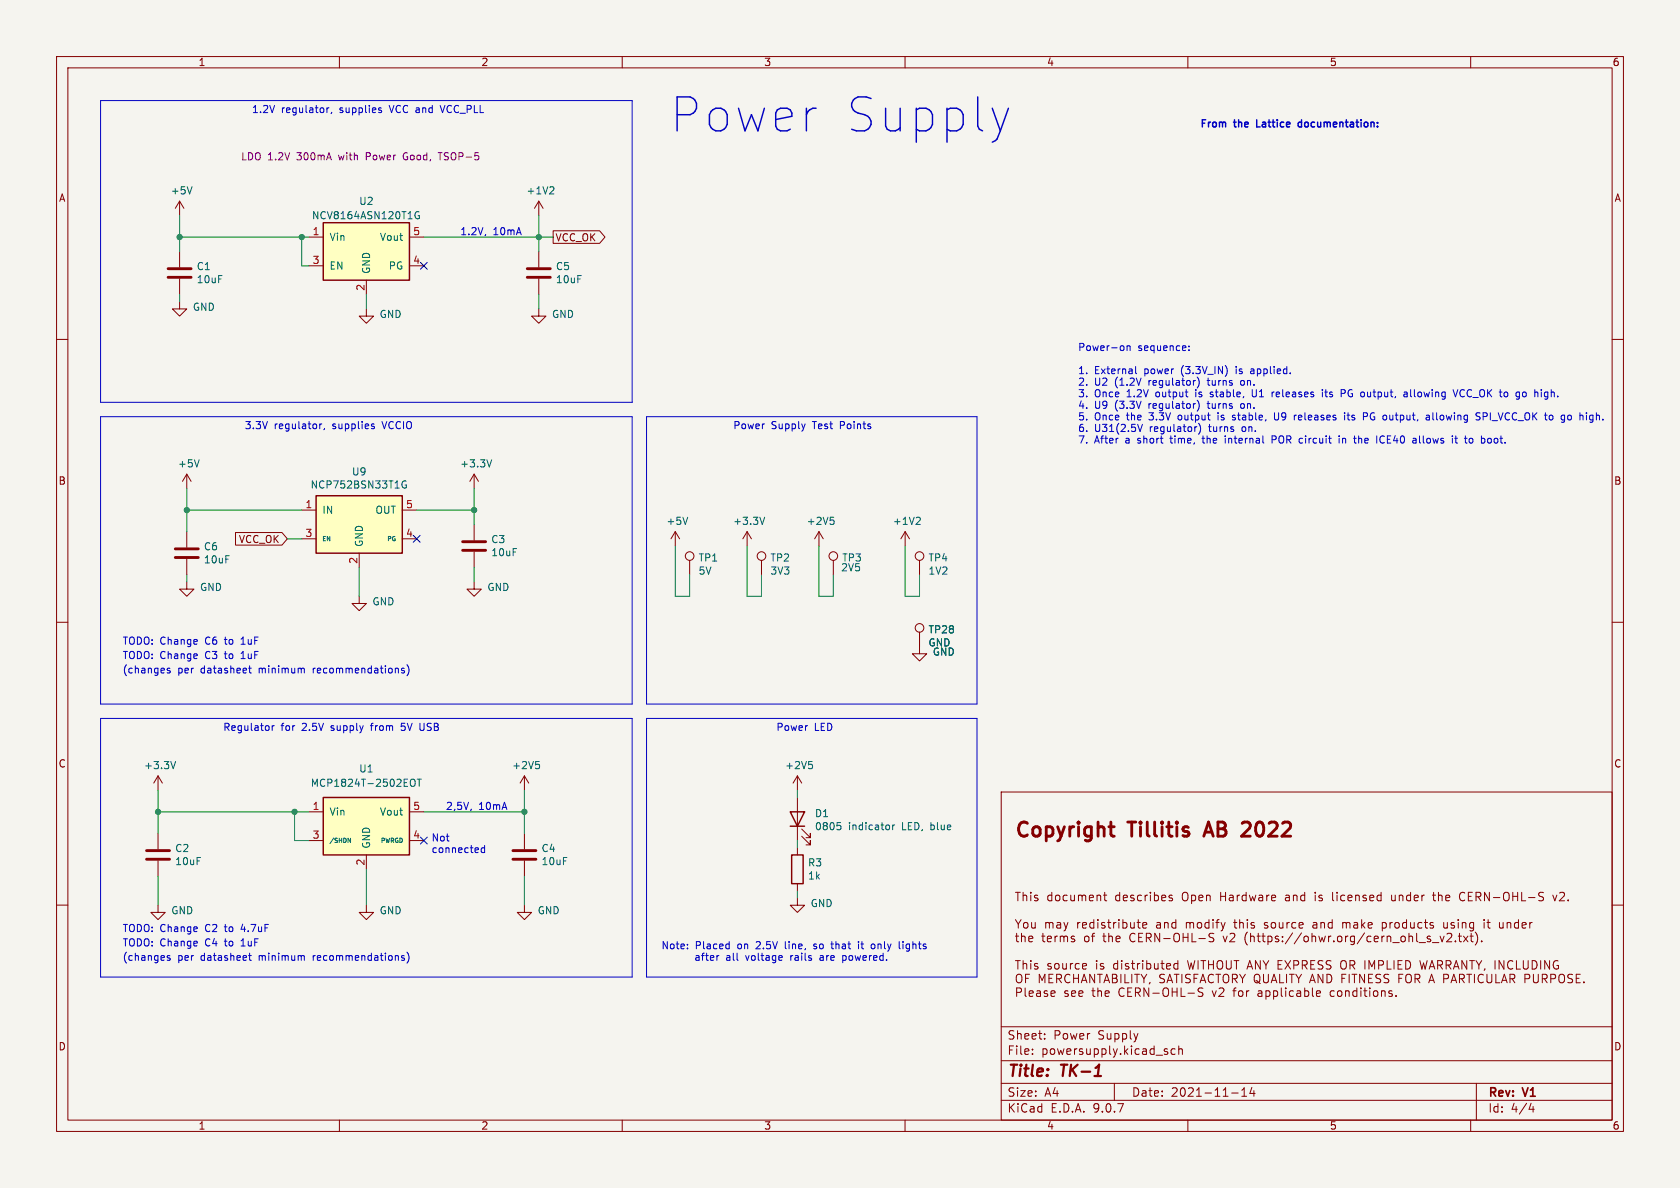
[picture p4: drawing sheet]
<svg xmlns="http://www.w3.org/2000/svg" width="297mm" height="210mm" viewBox="0 0 297 210" stroke-linecap="round" stroke-linejoin="round" font-family="sans-serif">
<defs><g id="words">
<text font-size="8.4" fill="#0000c2" x="118.1" y="23.9">Power Supply</text>
<g font-size="3.5" fill="#840000">
<text x="179.3" y="148.7">Copyright</text>
<text x="199.8" y="148.7">Tillitis</text>
<text x="214.2" y="148.7">AB</text>
<text x="221.8" y="148.7">2022</text>
</g>
<g font-size="2.8" fill="#840000">
<text x="178" y="190.9">Title:</text>
<text x="187.7" y="190.9">TK-1</text>
</g>
<g font-size="2.1" fill="#840000">
<text x="179.3" y="168">This</text>
<text x="185" y="168">document</text>
<text x="197.2" y="168">describes</text>
<text x="209.1" y="168">Open</text>
<text x="216" y="168">Hardware</text>
<text x="227.6" y="168">and</text>
<text x="233" y="168">is</text>
<text x="236.2" y="168">licensed</text>
<text x="246.8" y="168">under</text>
<text x="254.4" y="168">the</text>
<text x="259.2" y="168">CERN-OHL-S</text>
<text x="178" y="184">Sheet:</text>
<text x="186.2" y="184">Power</text>
<text x="194.2" y="184">Supply</text>
<text x="178" y="186.7">File:</text>
<text x="184.1" y="186.7">powersupply.kicad_sch</text>
<text x="178" y="196.9">KiCad</text>
<text x="178" y="194.1">Size:</text>
<text x="184.7" y="194.1">A4</text>
<text x="185.7" y="196.9">E.D.A.</text>
<text x="193.3" y="196.9">9.0.7</text>
<text x="200" y="194.1">Date:</text>
<text x="207" y="194.1">2021-11-14</text>
<text x="263" y="194.3">Rev:</text>
<text x="263" y="196.9">Id:</text>
<text x="267.1" y="196.9">4/4</text>
<text x="269.4" y="194.3">V1</text>
</g>
<g font-size="1.8" fill="#840000">
<text x="35" y="11.9">1</text>
<text x="85" y="11.9">2</text>
<text x="135" y="11.9">3</text>
<text x="185" y="11.9">4</text>
<text x="235" y="11.9">5</text>
<text x="285" y="11.9">6</text>
<text x="10.3" y="35.9">A</text>
<text x="285.3" y="35.9">A</text>
<text x="98.1" y="42.9">VCC_OK</text>
<text x="10.3" y="85.9">B</text>
<text x="285.3" y="85.9">B</text>
<text x="42.1" y="96.2">VCC_OK</text>
<text x="10.3" y="135.9">C</text>
<text x="285.3" y="135.9">C</text>
<text x="10.3" y="185.9">D</text>
<text x="285.3" y="185.9">D</text>
<text x="35" y="199.9">1</text>
<text x="85" y="199.9">2</text>
<text x="135" y="199.9">3</text>
<text x="185" y="199.9">4</text>
<text x="235" y="199.9">5</text>
<text x="285" y="199.9">6</text>
</g>
<g font-size="1.8" fill="#0000c2">
<text x="44.4" y="20.1">1.2V</text>
<text x="49.7" y="20.1">regulator,</text>
<text x="60.2" y="20.1">supplies</text>
<text x="69.2" y="20.1">VCC and</text>
<text x="78.6" y="20.1">VCC_PLL</text>
<text x="212.1" y="22.6">From</text>
<text x="218.3" y="22.6">the</text>
<text x="222.7" y="22.6">Lattice</text>
<text x="230.6" y="22.6">documentation:</text>
<text x="81.3" y="41.7">1.2V,</text>
<text x="87.2" y="41.7">10mA</text>
<text x="190.5" y="62.1">Power-on</text>
<text x="201.2" y="62.1">sequence:</text>
<text x="190.5" y="66.2">1.</text>
<text x="190.5" y="68.3">2.</text>
<text x="190.5" y="70.3">3.</text>
<text x="193.5" y="66.2">External</text>
<text x="193.5" y="68.3">U2</text>
<text x="193.5" y="70.3">Once</text>
<text x="197.2" y="68.3">(1.2V</text>
<text x="199.3" y="70.3">1.2V</text>
<text x="202.4" y="66.2">power</text>
<text x="203.3" y="68.3">regulator)</text>
<text x="204.6" y="70.3">output</text>
<text x="209.1" y="66.2">(3.3V_IN)</text>
<text x="211.8" y="70.3">is</text>
<text x="214" y="68.3">turns</text>
<text x="214.6" y="70.3">stable,</text>
<text x="219" y="66.2">is</text>
<text x="220" y="68.3">on.</text>
<text x="221.8" y="66.2">applied.</text>
<text x="222.2" y="70.3">U1</text>
<text x="225.9" y="70.3">releases</text>
<text x="235" y="70.3">its</text>
<text x="238.5" y="70.3">PG output,</text>
<text x="250.1" y="70.3">allowing</text>
<text x="259.1" y="70.3">VCC_OK to</text>
<text x="270.5" y="70.3">go</text>
<text x="274" y="70.3">high.</text>
<text x="43.2" y="76">3.3V</text>
<text x="48.5" y="76">regulator,</text>
<text x="58.9" y="76">supplies</text>
<text x="67.9" y="76">VCCIO</text>
<text x="129.5" y="76">Power</text>
<text x="136.3" y="76">Supply</text>
<text x="143.8" y="76">Test</text>
<text x="148.8" y="76">Points</text>
<text x="190.5" y="72.4">4.</text>
<text x="190.5" y="74.4">5.</text>
<text x="190.5" y="76.4">6.</text>
<text x="193.5" y="72.4">U9</text>
<text x="193.5" y="74.4">Once</text>
<text x="193.5" y="76.4">U31(2.5V</text>
<text x="197.2" y="72.4">(3.3V</text>
<text x="199.3" y="74.4">the</text>
<text x="203.3" y="72.4">regulator)</text>
<text x="203.4" y="76.4">regulator)</text>
<text x="203.4" y="74.4">3.3V</text>
<text x="208.7" y="74.4">output</text>
<text x="214" y="72.4">turns</text>
<text x="214" y="76.4">turns</text>
<text x="215.9" y="74.4">is</text>
<text x="218.8" y="74.4">stable,</text>
<text x="220" y="72.4">on.</text>
<text x="220" y="76.4">on.</text>
<text x="226.3" y="74.4">U9</text>
<text x="230" y="74.4">releases</text>
<text x="239.1" y="74.4">its</text>
<text x="242.7" y="74.4">PG output,</text>
<text x="254.2" y="74.4">allowing</text>
<text x="263.2" y="74.4">SPI_VCC_OK</text>
<text x="275.7" y="74.4">to</text>
<text x="278.7" y="74.4">go</text>
<text x="282.2" y="74.4">high.</text>
<text x="190.5" y="78.5">7.</text>
<text x="193.5" y="78.5">After</text>
<text x="199.1" y="78.5">a</text>
<text x="201.4" y="78.5">short</text>
<text x="207.4" y="78.5">time,</text>
<text x="213.3" y="78.5">the</text>
<text x="217.4" y="78.5">internal</text>
<text x="225.9" y="78.5">POR circuit</text>
<text x="238.2" y="78.5">in</text>
<text x="241.1" y="78.5">the</text>
<text x="245.2" y="78.5">ICE40</text>
<text x="251.8" y="78.5">allows</text>
<text x="259" y="78.5">it</text>
<text x="261.5" y="78.5">to</text>
<text x="264.5" y="78.5">boot.</text>
<text x="21.6" y="114.1">TODO: Change</text>
<text x="21.6" y="116.6">TODO: Change</text>
<text x="21.6" y="119.1">(changes</text>
<text x="31.4" y="119.1">per</text>
<text x="35.6" y="119.1">datasheet</text>
<text x="36.4" y="114.1">C6</text>
<text x="36.4" y="116.6">C3</text>
<text x="40" y="114.1">to</text>
<text x="40" y="116.6">to</text>
<text x="43.1" y="114.1">1uF</text>
<text x="43.1" y="116.6">1uF</text>
<text x="46" y="119.1">minimum</text>
<text x="55.8" y="119.1">recommendations)</text>
<text x="39.4" y="129.3">Regulator</text>
<text x="49.7" y="129.3">for</text>
<text x="53.5" y="129.3">2.5V</text>
<text x="58.8" y="129.3">supply</text>
<text x="66.1" y="129.3">from</text>
<text x="71.6" y="129.3">5V</text>
<text x="75.1" y="129.3">USB</text>
<text x="137.2" y="129.3">Power</text>
<text x="144" y="129.3">LED</text>
<text x="78.7" y="143.3">2,5V,</text>
<text x="84.6" y="143.3">10mA</text>
<text x="76.2" y="148.8">Not</text>
<text x="76.2" y="150.9">connected</text>
<text x="21.6" y="164.9">TODO: Change</text>
<text x="21.6" y="167.4">TODO: Change</text>
<text x="36.4" y="164.9">C2</text>
<text x="36.4" y="167.4">C4</text>
<text x="40" y="164.9">to</text>
<text x="40" y="167.4">to</text>
<text x="43.1" y="164.9">4.7uF</text>
<text x="43.1" y="167.4">1uF</text>
<text x="116.8" y="167.9">Note:</text>
<text x="122.9" y="167.9">Placed</text>
<text x="130.5" y="167.9">on</text>
<text x="134" y="167.9">2.5V</text>
<text x="139.2" y="167.9">line,</text>
<text x="144.5" y="167.9">so</text>
<text x="147.9" y="167.9">that</text>
<text x="152.8" y="167.9">it</text>
<text x="155.3" y="167.9">only</text>
<text x="160.4" y="167.9">lights</text>
<text x="21.6" y="169.9">(changes</text>
<text x="31.4" y="169.9">per</text>
<text x="35.6" y="169.9">datasheet</text>
<text x="46" y="169.9">minimum</text>
<text x="55.8" y="169.9">recommendations)</text>
<text x="123.9" y="169.9">after</text>
<text x="129.5" y="169.9">all</text>
<text x="133.2" y="169.9">voltage</text>
<text x="141.2" y="169.9">rails</text>
<text x="146.6" y="169.9">are</text>
<text x="150.8" y="169.9">powered.</text>
</g>
<g font-size="1.8" fill="#840084">
<text x="42.5" y="28.5">LDO 1.2V</text>
<text x="52.6" y="28.5">300mA</text>
<text x="60.2" y="28.5">with</text>
<text x="65.2" y="28.5">Power</text>
<text x="72" y="28.5">Good,</text>
<text x="78.4" y="28.5">TSOP-5</text>
</g>
<g font-size="1.8" fill="#006464">
<text x="30.1" y="34.6">+5V</text>
<text x="93" y="34.6">+1V2</text>
<text x="55.1" y="39">NCV8164ASN120T1G</text>
<text x="63.4" y="36.4">U2</text>
<text x="34.7" y="48">C1</text>
<text x="58.2" y="42.8">Vin</text>
<text x="58.2" y="47.9">EN</text>
<text x="67.1" y="42.8">Vout</text>
<text x="68.6" y="47.9">PG</text>
<text x="98.2" y="48">C5</text>
<text x="34.7" y="50.3">10uF</text>
<text x="65.6" y="48.5" transform="rotate(-90 65.6 48.5)">GND</text>
<text x="98.2" y="50.3">10uF</text>
<text x="34" y="55.1">GND</text>
<text x="67" y="56.4">GND</text>
<text x="97.5" y="56.4">GND</text>
<text x="31.4" y="82.8">+5V</text>
<text x="81.3" y="82.8">+3.3V</text>
<text x="54.8" y="86.6">NCP752BSN33T1G</text>
<text x="62.1" y="84.3">U9</text>
<text x="56.9" y="91">IN</text>
<text x="66.3" y="91">OUT</text>
<text x="117.7" y="93">+5V</text>
<text x="129.5" y="93">+3.3V</text>
<text x="142.5" y="93">+2V5</text>
<text x="157.8" y="93">+1V2</text>
<text x="36" y="97.5">C6</text>
<text x="36" y="99.8">10uF</text>
<text x="64.4" y="96.8" transform="rotate(-90 64.4 96.8)">GND</text>
<text x="86.8" y="96.2">C3</text>
<text x="86.8" y="98.5">10uF</text>
<text x="123.4" y="99.5">TP1</text>
<text x="123.4" y="101.8">5V</text>
<text x="136.1" y="99.5">TP2</text>
<text x="136.1" y="101.8">3V3</text>
<text x="148.6" y="101.2">2V5</text>
<text x="148.8" y="99.5">TP3</text>
<text x="164" y="99.5">TP4</text>
<text x="164" y="101.8">1V2</text>
<text x="35.3" y="104.7">GND</text>
<text x="65.7" y="107.2">GND</text>
<text x="86.1" y="104.7">GND</text>
<text x="164" y="112.2">TP28</text>
<text x="164" y="114.5">GND</text>
<text x="164.8" y="116.1">GND</text>
<text x="25.4" y="136.2">+3.3V</text>
<text x="63.4" y="136.8">U1</text>
<text x="90.4" y="136.2">+2V5</text>
<text x="138.7" y="136.2">+2V5</text>
<text x="54.8" y="139.3">MCP1824T-2502EOT</text>
<text x="58.2" y="144.4">Vin</text>
<text x="67.1" y="144.4">Vout</text>
<text x="144" y="144.7">D1</text>
<text x="144" y="147">0805</text>
<text x="150" y="147">indicator</text>
<text x="159.6" y="147">LED,</text>
<text x="164.8" y="147">blue</text>
<text x="30.9" y="150.8">C2</text>
<text x="30.9" y="153.1">10uF</text>
<text x="65.6" y="150.1" transform="rotate(-90 65.6 150.1)">GND</text>
<text x="95.6" y="150.8">C4</text>
<text x="95.6" y="153.1">10uF</text>
<text x="142.8" y="153.4">R3</text>
<text x="142.8" y="155.7">1k</text>
<text x="30.2" y="161.8">GND</text>
<text x="67" y="161.8">GND</text>
<text x="95" y="161.8">GND</text>
<text x="143.2" y="160.6">GND</text>
</g>
<g font-size="1.8" fill="#a90000">
<text x="55.2" y="41.7">1</text>
<text x="73" y="41.7">5</text>
<text x="55.2" y="46.7">3</text>
<text x="73" y="46.7">4</text>
<text x="64.5" y="51.5" transform="rotate(-90 64.5 51.5)">2</text>
<text x="53.9" y="89.9">1</text>
<text x="71.7" y="89.9">5</text>
<text x="53.9" y="95">3</text>
<text x="71.7" y="95">4</text>
<text x="63.2" y="99.8" transform="rotate(-90 63.2 99.8)">2</text>
<text x="55.2" y="143.3">1</text>
<text x="73" y="143.3">5</text>
<text x="55.2" y="148.3">3</text>
<text x="73" y="148.3">4</text>
<text x="64.5" y="153.1" transform="rotate(-90 64.5 153.1)">2</text>
</g>
<g font-size="1.1" fill="#006464">
<text x="56.9" y="95.9">EN</text>
<text x="68.3" y="95.9">PG</text>
<text x="58.2" y="149.2">/SHDN</text>
<text x="67.2" y="149.2">PWRGD</text>
</g>
</g></defs>
<path d="M0 0h297v210h-297z" fill="#f5f4ef" stroke="#f5f4ef" stroke-width=".18"/>
<g fill="none" stroke="#840000" stroke-width=".18">
<path d="M10 10h277v190h-277zM12 12h273v186h-273zM60 10v2M110 10v2M160 10v2M210 10v2M260 10v2M95.2 54.6v1.3h1.3l-1.3 1.3-1.2-1.3h1.2M10 60h2M285 60h2M33 94v2.8M33 98.8v2.8"/>
<path d="M83.8 83.8v2.6M83.8 92.7v2.8M83.8 97.5v2.8M83.8 83.8l-.7 1.3M83.8 83.8l.8 1.3M119.4 94l-.8 1.3M119.4 94l.7 1.3M119.4 94v2.5M121.9 99.1v2.5M132.1 94l-.8 1.3M132.1 94l.7 1.3M132.1 94v2.5"/>
<path d="M144.8 94l-.8 1.3M144.8 94l.7 1.3M144.8 94v2.5M160 94l-.7 1.3M160 94l.8 1.3M160 94v2.5M10 110h2M63.5 105.4v1.3h1.3l-1.3 1.3-1.3-1.3h1.3M83.8 102.9v1.2h1.3l-1.3 1.3-1.3-1.3h1.3M285 110h2M92.7 137.2l-.8 1.2M92.7 137.2l.8 1.2"/>
<path d="M92.7 137.2v2.5M141 137.2l-.8 1.2M141 137.2l.7 1.2M141 137.2v2.5M92.7 147.3v2.8M92.7 152.1v2.8M141 141v7.6M141 149.9v1.2M141 156.2v1.3M141.7 147.8l1.6 1.6v-.8v.8h-.8M141.7 146.6l1.6 1.5v-.8v.8h-.8M177 140h108v58h-108z"/>
<path d="M179.5 157.7h.9M179.9 157.7v1.5M180.9 157.7v1.5M180.9 158.4l.2-.2 .3 .1 .1 .9M182.2 157.7v.2M182.2 158.2v1M183.4 158.3l-.3-.1-.2 .3v.2l.5 .1v.4h-.5M185.9 158.3l-.4-.1-.3 .3v.5l.2 .2h.5M185.9 157.7v1.5M186.7 158.3l.4-.1 .3 .3v.5l-.3 .2h-.4l-.1-.2v-.5zM188.7 158.3l-.5-.1-.3 .3v.5l.2 .2h.6M189.3 158.2l.1 1h.3l.2-.1"/>
<path d="M189.9 158.2v1M190.7 158.4l.4-.2 .2 .3M190.7 158.2v1M191.3 158.5l.2-.3 .4 .1v.9M191.3 158.5v.7M192.6 158.7l.7-.1-.1-.3-.4-.1-.2 .3 .1 .7h.5M193.9 158.4l.3-.2 .3 .1 .1 .9M193.9 158.2v1M195.1 158.2h.6M195.3 157.7v1.3l.4 .2M197.9 158.3l-.4-.1-.3 .3v.5l.2 .2h.5M197.9 157.7v1.5"/>
<path d="M198.6 158.7l.7-.1-.1-.3-.4-.1-.2 .3 .1 .7h.5M200.4 158.3l-.3-.1-.2 .3v.2l.5 .1v.4h-.5M201.8 158.3l-.4-.1-.3 .3v.5l.1 .2h.6M202.4 158.2v1M202.9 158.2l-.3 .1-.2 .2M203.4 157.7v.2M203.4 158.2v1M204.1 158.3l.4-.1 .3 .3v.5l-.1 .2h-.6M204.1 157.7v1.5M205.4 158.7l.7-.1-.1-.3-.4-.1-.2 .3v.7h.6M207.2 158.3l-.3-.1-.2 .3v.2l.5 .1v.4h-.5M209.2 157.8a.5 .5 0 0 1 .6 0 .5 .5 0 0 1 .2 .4v.5a.5 .5 0 0 1-.5 .6 .5 .5 0 0 1-.5-.6v-.5z"/>
<path d="M210.7 158.3l.4-.1 .3 .3v.5l-.2 .2h-.5M210.7 158.2v1.5M211.9 158.7l.8-.1-.1-.3-.4-.1-.3 .3 .1 .7h.6M213.3 158.4l.2-.2 .4 .1v.9M213.3 158.2v1M215.8 157.7v1.5M215.8 158.5h.9M216.7 157.7v1.5M217.4 158.3h.5l.1 .9M218 158.6l-.5 .1a.29 .29 0 0 0-.2 .3 .29 .29 0 0 0 .2 .2h.5M218.7 158.2v1M219.2 158.2l-.3 .1-.2 .2"/>
<path d="M220.3 158.3l-.4-.1-.3 .3v.5l.1 .2h.6M220.3 157.7v1.5M220.9 158.2l.3 1 .2-.7 .3 .7 .3-1M222.6 158.3h.6v.9M223.2 158.6l-.5 .1a.29 .29 0 0 0-.2 .3 .29 .29 0 0 0 .2 .2h.5M223.9 158.2v1M224.4 158.2l-.3 .1-.2 .2M224.8 158.7l.7-.1-.1-.3-.4-.1-.2 .3 .1 .7h.5M227.3 158.3h.6v.9M227.9 158.6l-.5 .1a.29 .29 0 0 0-.2 .3 .29 .29 0 0 0 .2 .2h.5M228.7 158.4l.2-.2 .3 .1 .1 .9M228.7 158.2v1"/>
<path d="M230.7 158.3l-.5-.1-.3 .3v.5l.2 .2h.6M230.7 157.7v1.5M232.5 157.7v.2M232.5 158.2v1M233.7 158.3l-.3-.1-.2 .3v.2l.5 .1v.4h-.5M235.6 157.7v1.3l.2 .2M236.4 157.7v.2M236.4 158.2v1M237.7 158.3l-.4-.1-.3 .3v.5l.2 .2h.5M238.3 158.7l.7-.1-.1-.3-.4-.1-.2 .3 .1 .7h.5M239.7 158.4l.2-.2 .3 .1 .1 .9M239.7 158.2v1"/>
<path d="M241.5 158.3l-.3-.1-.3 .3 .1 .2 .5 .1v.4h-.6M242.2 158.7l.7-.1-.1-.3-.4-.1-.2 .3v.7h.6M244.2 158.3l-.5-.1-.3 .3v.5l.2 .2h.6M244.2 157.7v1.5M246 158.2l.1 1h.3l.3-.1M246.7 158.2v1M247.4 158.4l.2-.2 .3 .1 .1 .9M247.4 158.2v1M249.4 158.3l-.5-.1-.2 .3v.5l.1 .2h.6M249.4 157.7v1.5M250 158.7l.7-.1v-.3l-.5-.1-.2 .3 .1 .7h.6M251.4 158.2v1"/>
<path d="M251.8 158.2l-.3 .1-.1 .2M253.2 158.2h.6M253.4 157.7v1.3l.4 .2M254.3 158.4l.2-.2 .4 .1v.9M254.3 157.7v1.5M255.6 158.7l.7-.1-.1-.3-.4-.1-.2 .3 .1 .7h.5M258.9 157.9a.6 .6 0 0 0-.7 0 .6 .6 0 0 0-.2 .7 .56 .56 0 0 0 .3 .6 .56 .56 0 0 0 .6-.1M259.6 158.5h.5M260.3 157.7h-.7v1.5h.7M260.9 158.5h.8l.1-.3-.1-.3-.2-.2h-.6v1.5M261.3 158.5l.5 .7M263.3 157.7v1.5l-.9-1.5v1.5"/>
<path d="M264 158.7h1.2M265.9 158a.5 .5 0 0 1 .5-.3 .5 .5 0 0 1 .4 .5v.5a.5 .5 0 0 1-.5 .6 .5 .5 0 0 1-.5-.6zM267.4 158.5h.9M267.4 157.7v1.5M268.3 157.7v1.5M269 157.7v1.5h.7M270.2 158.7h1.2M272.9 157.8l-.6-.1-.2 .2v.4l.6 .3 .2 .4-.3 .2h-.6M274.5 158.2l.4 1 .3-1M275.7 157.9l.6-.2 .2 .2 .1 .3-.9 1h.9M277.2 159.1v.1M10 160h2"/>
<path d="M92.7 160v1.3h1.3l-1.3 1.3-1.3-1.3h1.3M179.5 162.6l.5 .8M179.5 165.5h.6M179.5 169.8h.9M179.7 165v1.3M179.7 175.4h.7l.2-.3-.1-.3-.2-.2h-.6v1.5M179.9 172.3a.5 .5 0 0 1 .5 0 .5 .5 0 0 1 .3 .4v.5a.5 .5 0 0 1-.5 .5 .5 .5 0 0 1-.5-.5v-.5zM179.9 169.8v1.5M180 163.4v.7M180.5 162.6l-.5 .8M180.6 165.6l.2-.1 .4 .1v.9M180.6 165v1.5"/>
<path d="M180.9 169.8v1.5M180.9 170.5l.2-.2 .3 .1 .1 .9M181.1 163.1h.3l.3 .3v.4l-.3 .3-.3-.1-.2-.2v-.4zM181.2 174.6v1.3l.2 .2M181.3 172.9h.5M181.9 175.6l.8-.1-.1-.3-.4-.1-.3 .3 .1 .7h.6M182 172.2h-.7v1.5M182.2 169.8v.2M182.2 170.3v1M182.4 163.1v.9l.4 .1 .2-.2M182.6 165.8l-.2-.3-.5 .1v.7M183 163.1v1"/>
<path d="M183.3 175.2h.6v.9M183.4 170.4l-.3-.1-.2 .2v.2l.5 .2v.3h-.5M183.7 173.7v-1.5l.5 1.1 .5-1.1v1.5M183.9 175.5l-.5 .1a.29 .29 0 0 0-.2 .3 .29 .29 0 0 0 .2 .2h.5M184.2 165.5h.5M184.4 165v1.3M184.9 163.2l.4-.1 .2 .2M184.9 163.1v1M185.2 175.2l-.4-.1-.2 .3 .1 .2 .5 .1v.4h-.6M185.4 172.9h.5M185.5 163.3l.2-.2h.4l.1 1M185.5 163.3v.8"/>
<path d="M185.8 175.6l.7-.1-.1-.3-.4-.1-.2 .3 .1 .7h.5M185.8 170.4l-.4-.1-.2 .2 .1 .2 .5 .2v.3h-.6M185.9 165.8l-.2-.3-.5 .1v.7M186.2 172.2h-.8v1.5h.8M186.5 165.5v1M186.6 170.4l.3-.1 .3 .3v.4l-.3 .3-.3-.1-.2-.2v-.4zM186.8 173l.7-.1 .2-.2-.1-.3-.2-.2h-.6v1.5M186.9 163.1h.5l.1 1M186.9 165.5l-.2 .1-.2 .2M187.2 173l.5 .7M187.4 165.6l.5-.1 .2 .2M187.4 165.5v1"/>
<path d="M187.5 163.4l-.5 .1a.29 .29 0 0 0-.2 .3 .29 .29 0 0 0 .2 .3l.5-.1M187.9 170.3v.9l.4 .1 .2-.1M188.1 163.1l.3 1M188.1 165.7l.2-.2 .4 .1v.9M188.1 165.7v.8M188.4 164.1l-.1 .3-.2 .2M188.5 170.3v1M188.8 163.1l-.4 1M188.8 175.2l-.4-.1-.2 .3 .1 .2 .5 .1v.4h-.6M189.2 172.4a.6 .6 0 0 0-.8 0 .6 .6 0 0 0-.2 .7 .56 .56 0 0 0 .3 .6 .56 .56 0 0 0 .7-.1M189.2 170.3v1M189.4 175.6l.8-.1-.1-.3-.4-.1-.3 .3 .1 .7h.6"/>
<path d="M189.7 170.3l-.3 .1-.2 .2M189.8 172.9h.9M189.8 172.2v1.5M189.9 165.6l-.3-.1-.2 .3M190.5 163.1v1M190.7 172.2v1.5M190.7 175.6l.7-.1v-.3l-.5-.1-.2 .3 .1 .7h.6M190.8 170.4l-.4-.1-.3 .3v.4l.1 .2h.6M190.9 163.1h-.2l-.2 .3M191.2 173.7l.5-1.5 .5 1.5M191.3 173.3h.7M191.4 163.6l.7-.2-.1-.3h-.4l-.2 .2v.7h.6"/>
<path d="M191.4 170.8l.7-.1-.1-.3-.4-.1-.2 .2v.7h.6M191.7 165.8l.3-.3 .4 .1 .1 .2M192.9 165.5h.6M193 175.1h.6M193.2 174.6v1.3l.4 .2M193.4 163.1h-.5l-.2 .3v.4l.1 .2h.6M193.4 162.6v1.5M193.5 172.2v1.5l-.8-1.5v1.5M193.5 165l-.3 .2v1.3M193.9 169.8v.2M193.9 170.3v1M194 172.2h.9"/>
<path d="M194.1 175.3l.2-.2 .4 .1v.9M194.1 162.6v.1M194.1 163.1v1M194.1 174.6v1.5M194.4 172.2v1.5M194.9 165.5h.6M195.1 170.4l-.4-.1-.2 .2 .1 .2 .5 .2v.3h-.6M195.2 165v1.3l.3 .2M195.2 173.7l.5-1.5 .5 1.5M195.3 163.1h-.4l-.2 .2 .1 .2 .5 .1v.4h-.6M195.3 173.3h.7M195.4 175.6l.7-.1-.1-.3-.4-.1-.2 .3v.7h.6"/>
<path d="M195.8 163.1h.6M196 165.6l.2-.1 .4 .1 .1 .9M196 165v1.5M196 162.6v1.3l.4 .2M196.7 172.2h.5l.2 .2v.3l-.2 .2a.4 .4 0 0 1 .3 .4 .4 .4 0 0 1-.3 .4h-.5zM196.7 172.9h.5M196.9 163.1v1M197.3 163.1h-.3l-.1 .3M197.6 170.4l-.4-.1-.3 .3v.4l.1 .2h.6M197.6 169.8v1.5M197.8 162.6v.1M197.8 163.1v1"/>
<path d="M198 165.8l-.2-.3-.4 .1-.1 .7M198.2 172.2v1.5M198.3 169.8v.2M198.3 170.3v1M198.5 163.1h.4l.3 .3v.4l-.1 .2h-.6M198.5 162.6v1.5M198.7 174.8a.6 .6 0 0 0-.7 0 .6 .6 0 0 0-.2 .7 .56 .56 0 0 0 .3 .6 .56 .56 0 0 0 .6-.1M198.9 172.2v1.5h.7M199.4 175.4h.5M199.5 170.4l-.3-.1-.3 .2 .1 .2 .5 .2v.3h-.6M199.9 163.1v.9l.4 .1 .2-.2M200 170.3h.6"/>
<path d="M200.1 172.2v1.5M200.1 174.6h-.7v1.5h.7M200.2 169.8v1.3l.4 .2M200.5 163.1v1M200.6 172.2h.8M200.7 165.1a.6 .6 0 0 0-.8 0 .6 .6 0 0 0-.2 .7M200.7 175.4h.7l.2-.3-.1-.3-.2-.2h-.6v1.5M201 163.1h.6M201 172.2v1.5M201.1 175.4l.5 .7M201.1 170.3v1M201.2 162.6v1.3l.4 .2"/>
<path d="M201.3 165.7h.5M201.5 170.3l-.3 .1-.1 .2M201.7 172.2l.5 .8M202 163.6l.7-.2v-.3h-.5l-.2 .2 .1 .7h.6M202 165h-.7v1.5M202 169.8v.2M202 170.3v1M202.2 173v.7M202.7 172.2l-.5 .8M202.7 169.8v1.5M202.7 170.4l.5-.1 .2 .3v.4l-.1 .2h-.6M203.1 174.6v1.5l-.9-1.5v1.5"/>
<path d="M203.2 165.8l.3-.3-.1-.4-.2-.1h-.5v1.5M203.3 173.7l-.1 .2M203.8 175.6h1.1M204.1 170.3l.1 .9 .3 .1 .2-.1M204.5 163.1h.6l.1 1M204.7 170.3v1M205 165v1.5l-.8-1.5v1.5M205.2 163.4l-.5 .1a.29 .29 0 0 0-.3 .3 .29 .29 0 0 0 .3 .3l.5-.1M205.2 170.3h.6M205.4 169.8v1.3l.4 .2M205.7 165.9h1.2M205.8 174.7a.5 .5 0 0 1 .5 0 .5 .5 0 0 1 .3 .4v.5a.5 .5 0 0 1-.5 .6 .5 .5 0 0 1-.5-.6v-.5z"/>
<path d="M205.9 163.2l.2-.1h.3l.1 1M205.9 163.1v1M205.9 172.3l-.6-.1-.2 .2v.4l.6 .3 .2 .3-.3 .3h-.6M206.2 170.8l.7-.1v-.3l-.5-.1-.2 .2 .1 .7h.6M206.3 173.7l.5-1.5 .5 1.5M206.4 173.3h.8M207.2 175.4h.9M207.2 174.6v1.5M207.6 165.2a.5 .5 0 0 1 .6-.2 .5 .5 0 0 1 .3 .5v.5a.5 .5 0 0 1-.5 .5 .5 .5 0 0 1-.5-.5zM207.6 172.2h.8M207.9 163.1h-.5l-.2 .3v.4l.1 .2h.6M207.9 162.6v1.5"/>
<path d="M208 172.2v1.5M208.1 174.6v1.5M208.2 170.4l-.4-.1-.3 .3v.4l.2 .2h.5M208.2 169.8v1.5M208.8 174.6v1.5h.7M208.9 172.2v1.5M209.2 165.7h.8M209.2 165v1.5M209.7 163.2l.5-.1 .2 .2M209.7 163.1v1M209.9 169.8l.4 1.5 .3-1.1 .3 1.1 .3-1.5M210 165v1.5"/>
<path d="M210 175.6h1.2M210.4 163.3l.2-.2h.3l.1 1M210.4 163.3v.8M210.4 172.3l-.5-.1-.2 .2v.4l.6 .3 .1 .3-.2 .3h-.6M210.7 165v1.5M211.1 172.9h.5M211.8 163.1h.4l.2 .3v.4l-.2 .3-.4-.1-.1-.2v-.4zM211.8 169.8v1.5M211.8 172.2h-.7v1.5M212.2 173.7l.5-1.5 .5 1.5M212.3 169.8h.9M212.3 173.3h.7"/>
<path d="M212.7 174.7l-.6-.1-.2 .2v.4l.6 .3 .2 .4-.3 .2h-.6M212.7 169.8v1.5M213.7 169.8v1.5M213.7 170.5h.8M213.7 163.1h-.4l-.3 .3v.4l.2 .2h.5M213.7 162.6v1.5M214.3 175.1l.4 1 .3-1M214.4 162.6v.1M214.4 163.1v1M214.5 169.8v1.5M214.5 172.4a.6 .6 0 0 0-.7 0 .6 .6 0 0 0-.2 .7 .56 .56 0 0 0 .3 .6 .56 .56 0 0 0 .6-.1M214.6 165.1l-.6-.1-.3 .3 .2 .3 .4 .2"/>
<path d="M214.9 163.1h.6M214.9 172.2h.9M215.2 170a.5 .5 0 0 1 .6-.2 .5 .5 0 0 1 .4 .5v.5a.5 .5 0 0 1-.5 .5 .5 .5 0 0 1-.5-.5zM215.4 172.2v1.5M215.5 162.6l-.3 .2v1.3M215.5 174.8l.6-.2 .2 .2 .1 .3-1 1h1M215.9 163.1l.3 1M216.2 164.1l-.1 .3-.2 .2M216.2 165.5l.4 1 .3-1M216.3 172.4a.5 .5 0 0 1 .6-.2 .5 .5 0 0 1 .3 .5v.5a.5 .5 0 0 1-.5 .5 .5 .5 0 0 1-.5-.5zM216.6 163.1l-.4 1M216.8 169.8v1.2l.3 .3 .4-.1 .2-.2v-1.2"/>
<path d="M217.4 165.1l.6-.1 .2 .1 .1 .3-.9 1.1M217.9 173l.7-.1 .1-.2v-.3l-.3-.2h-.5v1.5M217.9 175.1h.6M218.1 163.1h.6M218.2 169.8h.8M218.2 173l.5 .7M218.3 162.6v1.3l.4 .2M218.5 174.6l-.3 .3v1.2M218.6 169.8v1.5M219.1 175.2l.3-.1 .3 .3v.5l-.3 .2h-.3l-.2-.2v-.5zM219.2 163.2l.2-.1h.3l.1 1M219.2 162.6v1.5"/>
<path d="M219.2 172.2l.5 .8M219.7 173v.7M220.2 172.2l-.5 .8M220.4 175.1v1M220.4 171.3l.5-1.5 .5 1.5M220.5 162.6v.1M220.5 163.1v1M220.5 164.8l-.3 .4-.1 .6M220.6 170.9h.7M220.8 175.1l-.3 .1-.1 .2M221.1 165.6l.2-.1 .4 .1v.9M221.1 165v1.5"/>
<path d="M221.7 163.1h-.3l-.2 .2v.2l.5 .1v.4h-.5M221.9 172.3a.5 .5 0 0 1 .6 0 .5 .5 0 0 1 .2 .4v.5a.5 .5 0 0 1-.5 .5 .5 .5 0 0 1-.5-.5v-.5zM222 173.4h.3l.5 .5M222.2 165.5h.6M222.4 165v1.3M222.4 175.2h.6l.1 .9M222.8 169.8v1.5l-.9-1.5v1.5M223.1 165.5h.6M223.1 175.5l-.5 .1a.29 .29 0 0 0-.2 .3 .29 .29 0 0 0 .2 .2h.5M223.3 165v1.3M223.3 169.8l.5 .8M223.4 172.2v1.2l.3 .3h.4l.1-.3v-1.2"/>
<path d="M223.8 175.2l.4-.1 .3 .3v.5l-.1 .2h-.6M223.8 175.1v1.5M223.8 170.6v.7M224.1 163.1h-.4l-.2 .2 .1 .2 .5 .1v.4h-.6M224.2 165.6l.4-.1 .3 .3M224.2 165.5v1.5M224.3 169.8l-.5 .8M224.7 173.7l.5-1.5 .5 1.5M224.9 163.1h.3l.3 .3v.4l-.3 .3-.3-.1-.2-.2v-.4zM224.9 173.3h.7M225.2 175.2l.4-.1 .3 .3v.5l-.2 .2h-.5M225.2 175.1v1.5"/>
<path d="M225.7 166l.3 .1 .1 .2-.2 .2h-.3M225.9 170.5h.5M226 165.6l-.3-.1-.3 .3M226.2 163.1v.9l.4 .1 .2-.2M226.2 172.2v1.5h.7M226.5 174.6v1.3l.2 .2M226.7 169.8h-.8v1.5h.8M226.7 166.3v.2M226.7 165.6v.1M226.8 163.1v1M227.2 169.8l1 1.5M227.3 174.6v.2"/>
<path d="M227.3 175.1v1M227.4 172.2v1.5M227.5 163.1v1M227.9 163.1h-.2l-.2 .3M227.9 172.2h.9M228.2 169.8l-1 1.5M228.4 172.2v1.5M228.5 164.9l-1.3 1.9M228.7 175.2l-.5-.1-.3 .3v.5l.2 .2h.6M228.7 170.6l.7-.1 .2-.2-.1-.3-.2-.2h-.6v1.5M229.1 163.1h-.4l-.3 .3v.4l.1 .2h.6M229.1 172.2l.5 .8"/>
<path d="M229.3 175.2h.6v.9M229.6 173v.7M229.7 163.6l.7-.2-.1-.3h-.4l-.2 .2v.7h.6M229.9 175.5l-.5 .1a.29 .29 0 0 0-.2 .3 .29 .29 0 0 0 .2 .2h.5M230.1 164.9l-1.3 1.9M230.1 172.2l-.5 .8M230.2 170.6l.7-.1 .2-.2-.1-.3-.2-.2h-.6v1.5M230.5 165.8l.3-.3 .4 .1 .1 .2M230.6 170.6l.5 .7M230.7 174.6v1.5M230.7 175.2l.4-.1 .3 .3v.5l-.2 .2h-.5M231.5 173.7l.5-1.5 .5 1.5"/>
<path d="M231.7 173.3h.7M231.7 170.5h.5M231.9 165.6l.3-.1 .3 .1 .1 .9M231.9 165v1.5M232 174.6v1.3l.2 .2M232.2 163.1h.5l.1 1M232.4 169.8h-.7v1.5h.7M232.7 175.6l.7-.1v-.3l-.5-.1-.2 .3 .1 .7h.6M232.8 163.4l-.5 .1a.29 .29 0 0 0-.2 .3 .29 .29 0 0 0 .2 .3l.5-.1M233.2 165.5l.2 1M233.5 163.2l.2-.1h.4l.1 1M233.5 163.1v1"/>
<path d="M233.9 169.9l-.6-.1-.2 .2v.4l.6 .3 .2 .3-.3 .3-.6-.1M233.9 172.2v1.5l-.9-1.5v1.5M234.3 165.5l-.3 1M234.6 172.2a.76 .76 0 0 1 .9 .8 .76 .76 0 0 1-.9 .7zM234.9 165.5v1M235.3 165.5l-.3 .1-.1 .2M235.3 169.9l-.6-.1-.2 .2v.4l.7 .3 .1 .3-.3 .3-.6-.1M235.5 163.1h-.4l-.3 .3v.4l.1 .2h.6M235.5 162.6v1.5M235.9 175.2l-.5-.1-.2 .3v.5l.1 .2h.6M236.4 165.8l.3-.3 .4 .1 .1 .2M236.5 175.3l.2-.2 .5 .2v.6l-.1 .2h-.4l-.2-.1z"/>
<path d="M237.2 169.9a.5 .5 0 0 1 .6 0 .5 .5 0 0 1 .2 .4v.5a.5 .5 0 0 1-.5 .5 .5 .5 0 0 1-.5-.5v-.5zM237.2 172.9h.5M237.4 163.2l.4-.1 .2 .2M237.4 163.1v1M237.9 165.5v1M237.9 175.3l.2-.2 .3 .1 .1 .9M237.9 175.1v1M237.9 172.2h-.7v1.5M238 163.3l.2-.2h.4l.1 1M238 163.3v.8M238.3 165.5l-.3 .1-.1 .2M238.5 172.2v1.5"/>
<path d="M238.7 170.6l.7-.1 .1-.2-.1-.3-.2-.2h-.5v1.5M239 170.6l.5 .7M239 172.2h.9M239.4 163.1h.5l.1 1M239.4 165.6l-.4-.1-.3 .3M239.4 165.5v1.2M239.4 172.2v1.5M239.9 175.2l-.5-.1-.2 .3v.5l.1 .2h.6M239.9 174.6v1.5M240 163.4l-.5 .1a.29 .29 0 0 0-.2 .3 .29 .29 0 0 0 .2 .3l.5-.1M240.6 174.6v.2M240.6 175.1v1"/>
<path d="M240.7 162.6v1.5M240.9 163.5l.4 .6M241.1 175.1h.6M241.2 164.9l-1.3 1.9M241.2 172.2v1.5l-.8-1.5v1.5M241.3 163.1l-.6 .5M241.3 174.6v1.3l.4 .2M241.3 169.8v1.5M241.9 163.6l.7-.2-.1-.3h-.4l-.2 .2v.7h.6M241.9 172.9h.5M242 171.3v-1.5l.5 1.1 .5-1.1v1.5M242.2 174.6v.2"/>
<path d="M242.2 175.1v1M242.4 165.6l-.5-.1-.2 .3M242.7 172.2h-.8v1.5h.8M242.9 175.2l.4-.1 .3 .3v.5l-.3 .2h-.4l-.1-.2v-.5zM243.7 165.8l-.3-.3-.4 .1-.1 .7M243.7 170.6l.7-.1 .2-.2-.1-.3-.2-.2h-.6v1.5M244.1 172.3l-.6-.1-.2 .2v.4l.6 .3 .2 .3-.3 .3h-.6M244.2 175.3l.2-.2 .4 .1 .1 .9M244.2 175.1v1M244.3 165.5v1M244.4 163.1h.4l.3 .3v.4l-.2 .2h-.5M244.4 163.1v1.5"/>
<path d="M244.7 165.5l-.3 .1-.1 .2M245.2 165.6l.2-.1 .4 .1 .1 .9M245.2 165.5v1M245.2 169.8v1.5h.7M245.5 172.3l-.6-.1-.2 .2v.4l.7 .3 .1 .3-.3 .3h-.5M245.7 163.1v1M246.1 175.2l-.4-.1-.2 .3 .1 .2 .5 .1v.4h-.6M246.2 163.1h-.3l-.2 .3M246.4 169.8v1.5M246.7 163.1h.4l.3 .3v.4l-.3 .3-.4-.1-.1-.2v-.4zM246.8 176v.1M247.2 170.5h.5"/>
<path d="M247.3 172.9h.5M247.7 165.8l.2-.3 .4 .1 .1 .2M247.9 169.8h-.7v1.5h.7M248 172.2h-.7v1.5M248.5 169.8a.76 .76 0 0 1 .9 .8 .76 .76 0 0 1-.9 .7zM248.6 172.4a.5 .5 0 0 1 .6-.2 .5 .5 0 0 1 .3 .5v.5a.5 .5 0 0 1-.5 .5 .5 .5 0 0 1-.5-.5zM248.7 162.6v1.5M248.7 163.1h-.5l-.3 .3v.4l.2 .2h.6M249.1 165.6l.2-.1 .4 .1v.9M249.1 165v1.5M249.4 163.1v.9l.4 .1 .2-.2M250 163.1v1"/>
<path d="M250.2 173l.7-.1 .1-.2-.1-.3-.2-.2h-.5v1.5M250.4 165v1.3M250.5 173l.5 .7M251 169.8l.4 1.5 .3-1.1 .2 1.1 .4-1.5M251.4 163.1h-.5l-.2 .3v.4l.1 .2h.6M251.8 163.1h.6M252 162.6v1.3l.4 .2M252.6 173.7l.5-1.5 .5 1.5M252.7 171.3l.5-1.5 .5 1.5M252.7 173.3h.7M252.8 170.9h.7M252.9 165.6l-.4-.1-.2 .3"/>
<path d="M252.9 166.1v.3M253.2 166.6h1.2M253.4 163.1h-.4l-.2 .2 .1 .2 .5 .1v.4h-.6M254.2 170.6l.7-.1 .1-.2-.1-.3-.2-.2h-.5v1.5M254.5 170.6l.5 .7M254.6 165.5l.3 1 .4-1M255.2 163.1l.1 .9 .4 .1 .2-.2M255.2 173l.7-.1 .2-.2-.1-.3-.2-.2h-.6v1.5M255.7 170.6l.7-.1 .1-.2-.1-.3-.2-.2h-.5v1.5M255.8 165.1l.6-.1 .2 .1 .1 .3-1 1.1M255.9 163.1v1M256 170.6l.5 .7"/>
<path d="M256.5 173.7l.5-1.5 .5 1.5M256.7 173.3h.7M256.9 171.3l.5-1.5 .5 1.5M257.1 163.1h-.4l-.2 .2 .1 .2 .5 .1v.4h-.6M257.1 170.9h.7M257.8 162.6v.1M257.8 163.1v1M257.8 165.5h.6M258 165v1.3l.4 .2M258 173l.7-.1 .2-.2-.1-.3-.2-.2h-.6v1.5M258.4 173l.5 .7M258.5 163.2l.2-.1h.4l.1 1"/>
<path d="M258.5 163.1v1M258.7 165.5l.8 1M259.3 169.8v1.5l-.9-1.5v1.5M259.3 172.2h.9M259.5 165.5l-.8 1M259.7 172.2v1.5M259.8 169.8h.9M259.9 165.5h.5M260.1 165v1.3M260.2 169.8v1.5M260.5 163.1h-.4l-.3 .3v.4l.1 .2h.6M260.5 163.1v1.2l-.3 .3-.3-.1"/>
<path d="M260.7 172.2v1.5M260.8 164.8l.3 .4 .1 .6M260.9 169.8l.5 .8M261.4 170.6v.7M261.9 169.8l-.5 .8M262.2 172.4a.6 .6 0 0 0-.7 0 .6 .6 0 0 0-.2 .7 .56 .56 0 0 0 .3 .6 .56 .56 0 0 0 .6-.1M262.4 162.6v.1M262.4 163.1v1M262.5 171.2l-.1 .3M262.9 163.1h.5M262.9 172.2v1.2l.3 .3h.4l.1-.3v-1.2M263.1 162.6v1.3l.3 .2"/>
<path d="M264.3 169.8v1.5M264.4 172.2v1.5h.8M265.1 163.1l.1 .9 .3 .1 .2-.2M265.4 173.7l.5-1.5 .5 1.5M265.6 173.3h.7M265.7 163.1v1M265.9 169.8v1.5l-.9-1.5v1.5M266.4 163.2l.3-.1h.3l.1 1M266.4 163.1v1M266.9 173l.8-.1 .1-.2-.1-.3-.2-.2h-.6v1.5M267.3 173l.5 .7M267.4 170a.6 .6 0 0 0-.7-.1 .6 .6 0 0 0-.2 .8 .56 .56 0 0 0 .3 .5 .56 .56 0 0 0 .6 0"/>
<path d="M268.1 169.8v1.5h.7M268.4 163.1h-.4l-.3 .3v.4l.2 .2h.5M268.4 162.6v1.5M269.1 163.6l.7-.2-.1-.3h-.4l-.2 .2 .1 .7h.5M269.3 169.8v1.2l.3 .3 .4-.1 .2-.2v-1.2M269.6 173l.7-.1 .1-.2v-.3l-.2-.2h-.6v1.5M270.4 163.1v1M270.9 163.1h-.3l-.2 .3M270.9 169.8a.76 .76 0 0 1 .8 .8 .76 .76 0 0 1-.8 .7zM271.1 172.2v1.2l.3 .3h.4l.1-.3v-1.2M272.4 169.8v1.5M272.7 173l.7-.1 .1-.2-.1-.3-.2-.2h-.5v1.5"/>
<path d="M273 173l.5 .7M273.9 169.8v1.5l-.8-1.5v1.5M274.2 173l.7-.1 .1-.2-.1-.3-.2-.2h-.5v1.5M275.4 169.9a.74 .74 0 0 0-.9 .5 .74 .74 0 0 0 .6 .9l.4-.1v-.5h-.3M275.7 172.4a.5 .5 0 0 1 .5-.2 .5 .5 0 0 1 .4 .5v.5a.5 .5 0 0 1-.5 .5 .5 .5 0 0 1-.5-.5zM278 172.3l-.6-.1-.2 .2v.4l.7 .3 .1 .3-.3 .3h-.5M278.7 172.9h.5M279.4 172.2h-.7v1.5h.7M280 173.6v.1M285 160h2M60 198v2M110 198v2"/>
<path d="M160 198v2M177 194.5h108M177 191.5h108M177 187.5h108M177 181.5h108M182.5 186.3v.1M182.5 185.5v.1M184.7 183.6v.1M184.7 182.8v.1M197 191.5v3M206.2 185.9l.3 .2-.3 .3M206.2 185.4l.2 .1"/>
<path d="M207.7 185.5l-.4-.1-.3 .3v.4l.2 .2h.5M208.4 185.5l.2-.1 .4 .1v.9M208.4 184.9v1.5M210 198v2M217.7 193.2h1.2M219.5 193.8h.9M219.5 192.7l.5-.4v1.5M221.3 192.2l-.3 1.1h.9M221.7 192.8v1M260 198v2M261 191.5v6.5M270.7 195l-.4 1.1h.9"/>
<path d="M271 195.6v1"/>
<circle cx="121.9" cy="98.3" r=".76"/>
</g>
<path d="M196 146.1h1M196.7 147.8h.3M213.1 147.1h1.1M213.6 145.3l-.8 2.5M220 145.3l.8 .1M220.9 146.4l-1.4 1.4h1.5" fill="none" stroke="#840000" stroke-width=".5"/>
<path d="M31 97h4.1M31 98.6h4.1M81.8 95.8h4.1M81.8 97.3h4.1M90.7 150.4h4M90.7 151.9h4" fill="none" stroke="#840000" stroke-width=".51"/>
<g fill="none" stroke="#006464" stroke-width=".18">
<path d="M86.9 81.3l-.4 1.2M121.6 91.4l-.4 1.3M135.2 91.4l-.4 1.3M146.8 91.4h.6M147.2 91.9l.3 .3v.3l-.3 .2M162.5 91.4l.2 .3-.1 .3-.7 .7h.8M94.7 134.6h.6M95.1 135.1l.3 .2v.3l-.3 .3M143 134.6h.6M143.4 135.1l.2 .2v.3l-.2 .3M148 145.4h.6M148.4 145.9l.3 .2v.3l-.3 .3"/>
<path d="M157.8 145.8v.9M158.2 145.8l-.4 .3"/>
</g>
<path d="M139.7 143.5h2.5l-1.2 2.6zM139.7 146.1h2.5M140 151.1h2v5.1h-2z" fill="none" stroke="#840000" stroke-width=".25"/>
<path d="M55.9 87.6h15.2v10.2h-15.2z" fill="#ffffc2"/>
<path d="M55.9 87.6h15.2v10.2h-15.2z" fill="none" stroke="#840000" stroke-width=".25"/>
<g fill="none" stroke="#840000" stroke-width=".18">
<path d="M33 83.8l-.7 1.3M33 83.8l.8 1.3M33 83.8v2.6M53.3 90.2h2.6M53.3 95.3h2.6M63.5 97.8v2.5M71.1 90.2h2.6M71.1 95.3h2.6M134.6 99.1v2.5M33 102.9v1.2h1.3l-1.3 1.3-1.3-1.3h1.3M27.9 137.2l-.7 1.2M27.9 137.2l.8 1.2"/>
<path d="M27.9 137.2v2.5M141 158.8v1.2h1.2l-1.2 1.3-1.3-1.3h1.3M64.8 160v1.3h1.2l-1.2 1.3-1.3-1.3h1.3"/>
<circle cx="134.6" cy="98.3" r=".76"/>
</g>
<path d="M35.2 81.3l-.4 1.2M71.8 85.1a.59 .59 0 0 0-.7 .5 .59 .59 0 0 0 .7 .6v-.5h-.2M31 134.6l-.4 1.3" fill="none" stroke="#006464" stroke-width=".18"/>
<path d="M57.1 141h15.3v10.1h-15.3z" fill="#ffffc2"/>
<path d="M57.1 141h15.3v10.1h-15.3z" fill="none" stroke="#840000" stroke-width=".25"/>
<g fill="none" stroke="#840000" stroke-width=".18">
<path d="M162.6 99.1v2.5M162.6 114.3v1.3h1.2l-1.2 1.2-1.3-1.2h1.3M27.9 147.3v2.8M27.9 152.1v2.8M54.6 143.5h2.5M54.6 148.6h2.5M64.8 151.1v2.6M72.4 143.5h2.5M72.4 148.6h2.5M27.9 160v1.3h1.3l-1.3 1.3-1.2-1.3h1.2"/>
<circle cx="162.6" cy="98.3" r=".76"/>
</g>
<path d="M72.6 137.9l.2-.2a.43 .43 0 0 1 .6 .5v.4a.42 .42 0 0 1-.4 .4 .42 .42 0 0 1-.5-.4zM73.8 137.7h.7M74.1 137.7v1.3M61.5 148.2l.5 .7v-.7" fill="none" stroke="#006464" stroke-width=".18"/>
<path d="M25.9 150.4h4.1M25.9 151.9h4.1" fill="none" stroke="#840000" stroke-width=".51"/>
<path d="M57.1 39.4h15.3v10.1h-15.3z" fill="#ffffc2"/>
<path d="M57.1 39.4h15.3v10.1h-15.3z" fill="none" stroke="#840000" stroke-width=".25"/>
<g fill="none" stroke="#840000" stroke-width=".18">
<path d="M31.7 35.6l-.7 1.2M31.7 35.6l.8 1.2M31.7 35.6v2.5M95.2 35.6v2.5M95.2 35.6l-.7 1.2M95.2 35.6l.8 1.2M31.7 53.3v1.3h1.3l-1.3 1.3-1.2-1.3h1.2M31.7 44.5v2.7M31.7 49.3v2.8M54.6 41.9h2.5M54.6 47h2.5M64.8 54.6v1.3h1.2l-1.2 1.3-1.3-1.3h1.3"/>
<path d="M64.8 49.5v2.6M72.4 41.9h2.5M72.4 47h2.5M95.2 44.5v2.7M95.2 49.3v2.8M97.8 40.8h8.2l1 1.1-1 1.1h-8.2zM41.6 94.1h8.2l1 1.2-1 1.1h-8.2zM147.3 99.1v2.5M162.6 111.8v2.5"/>
<circle cx="147.3" cy="98.3" r=".76"/>
<circle cx="162.6" cy="111" r=".76"/>
</g>
<path d="M33.9 33l-.4 1.3M74.1 37.5a.59 .59 0 0 0-.7 .5 .59 .59 0 0 0 .7 .6v-.5h-.2M97.7 33l.2 .3v.3l-.8 .7h.8" fill="none" stroke="#006464" stroke-width=".18"/>
<path d="M71.5 27.1l-.2 .4 .2 .7M77.5 27h.7M77.8 27v1.3" fill="none" stroke="#840084" stroke-width=".18"/>
<path d="M29.7 47.5h4.1M29.7 49h4.1M93.2 47.5h4.1M93.2 49h4.1" fill="none" stroke="#840000" stroke-width=".51"/>
<g fill="none" stroke="#0000c2" stroke-width=".18">
<path d="M17.8 17.8h94v53.3h-94zM57.8 19.1v.8M58.2 19.1l-.4 .2M58.6 19.8l-.1 .3M67.1 19.1h.3M67.1 19.5h.3l.1 .2-.2 .2h-.3M77.8 18.6l.4 1.3M17.8 73.7h94v50.8h-94zM56.5 74.9v.9M56.9 74.9l-.4 .3M57.4 75.7l-.2 .3M65.8 74.9l.3 .1"/>
<path d="M65.8 75.4h.3l.1 .2-.2 .2h-.2M114.3 73.7h58.4v50.8h-58.4zM198.5 61.1l.2 .3v.3l-.2 .3M199.2 61.2l.2-.1 .3 .1 .1 .8M199.2 61.1v.9M200.8 64.8v1.1l.1 .2M201.1 75l.4 1.3 .5-1.3M210.2 61.8v.2M210.2 61.2v.1M211.6 75.4l-.3 .1M211.7 70.8a1.49 1.49 0 0 1 0 1.8M211.9 67.2l.1 .5-.3 .8"/>
<path d="M212.2 75.4v.8l-.3 .6M212.5 77.5h.5M212.7 77.1v1.2M213.9 70.1h.2M214.1 69.3l-.2 .2 .2 .2M215.3 73v.1M215.3 73.4v.8M216.6 77.1v.1M216.6 77.5v.8M217.9 74.2h.3M218.2 73.4l-.3 .2v.2h.3M219.4 67.3l-.1 .2 .1 .5"/>
<path d="M219.4 71.4l-.1 .2 .1 .5M221.3 65.2l-.2 .1M221.3 65.6l-.2 .2 .2 .3M221.4 68.9v1l.1 .2h.4M224.9 69.3v.8M225.3 69.3l-.4 .2M225.3 73v1l.3 .2h.3M225.5 77.1h-.6v1.2M225.5 77.7h-.6M229.1 73.4h.1M229.6 73.5v.7M230.2 73.7l-.7 .1"/>
<path d="M233.8 68.9v.1M233.8 69.3v.8M234.2 69.3h.5M234.4 68.9v1.1l.2 .1M236.7 77.1v.1M236.7 77.5v.8M237.1 68.9h.5l.2 .2-.1 .4h-.6M237.3 77.5v.8M237.7 73v.1M237.7 73.4v.8M237.7 77.5l-.4 .1M238.1 73.4h.5"/>
<path d="M238.3 73v1.1l.3 .1M240.2 77.1v1.2M240.6 77.5l-.4 .1M241 73h.5l.3 .2-.2 .4h-.6M244.1 78.1l.3 .2 .3-.1M244.7 77.2l-.3-.1-.3 .1M248.2 69.4h.5l.1 .7M248.8 69.6l-.4 .1-.2 .1 .2 .3h.4M249.4 68.9v1.1l.2 .1M251 77.1v1l.1 .2M252.2 74.2h.5M252.2 73.5h.4l.1 .7"/>
<path d="M252.7 73.7l-.5 .1M253.3 73v1.1l.2 .1M256.9 68.9l.4 1.2 .4-1.2M257.2 77.5h.5M257.4 77.1v1l.3 .2M258.6 68.9a.64 .64 0 0 0-.5 .6 .64 .64 0 0 0 .5 .6M261.1 73.5l.4 .2 .2 .3-.3 .2h-.5M261.1 73h.6M262.8 73.6h-.6M262.8 73h-.6v1.2M263.4 77.5l.3 .2v.4l-.3 .2M269.4 69.3l.3 .1 .1 .1v.5l-.4 .1"/>
<path d="M273 69.9l.1 .2h.4M273.1 70.5h.4M273.5 69.3l-.4 .1-.1 .1M277.6 73.4l.2 .2v.4l-.2 .2M281.1 74.2h.5M281.1 73.5h.5M281.6 73.4v1l-.1 .2-.3 .1M30 118.2l-.3-.1-.1 .2v.2l.4 .1v.3h-.4M42.6 113.9h.7M42.6 116.4h.7M42.7 112.9l-.1 .1M42.7 115.5h-.1"/>
<path d="M43.9 118.1h.5M44.1 117.7v1.1l.3 .2M53.6 118.1l.2 .2v.7M71.5 118.2l-.3-.1-.2 .2v.2l.5 .1v.3h-.5M71.9 117.5a1.46 1.46 0 0 1 0 2M17.8 127h94v45.7h-94zM48.1 128.3v.8M48.5 128.3l-.4 .2M70.9 129l.2 .1M71.6 127.9h-.6l-.1 .6 .2-.2M74.3 129l.4 .1M114.3 127h58.4v45.7h-58.4z"/>
<path d="M85.7 149.4v1.3M85.7 149.9h-.4l-.2 .2 .1 .6h.5M30 169l-.3-.1-.1 .2v.2l.4 .1v.3h-.4M42.6 167.2h.7M42.7 166.3h-.1M43.9 168.9h.5M44.1 168.5v1.1l.3 .2M53.6 168.9l.2 .2v.7M71.5 169l-.3-.1-.2 .2v.2l.5 .1v.3h-.5M71.9 168.3a1.46 1.46 0 0 1 0 2M121.5 167.6v.1M121.5 166.9v.2"/>
<path d="M123.4 168.9l-.4 .1M123.5 169.3h-.3l-.2 .2v.2l.5 .1M128.5 169h.5M128.8 166.9h.1M128.9 166.5v1.2M128.9 167.7h-.1M129 169.2l-.4 .1-.2 .2 .2 .3 .4-.1M131.8 168.9l.3 .9 .3-.9M139.8 168.9v.9M140.2 168.9l-.4 .3M140.9 168.9l-.3 .1M141 169.3h-.3l-.2 .2 .1 .2 .4 .1"/>
<path d="M143.9 167.7h.1M144 166.9l-.1 .2 .1 .2M145 169.7h.5M145 169h.5v.8M145.5 169.2l-.5 .1M146.9 166.9h.5M147.1 166.5v1l.3 .2M150.3 168.9l-.2 .3v.3l.2 .3M151.8 166.5v.1M151.8 166.9v.8M152.2 166.9h.5M154.3 166.9h.3l.1 .2-.1 .5-.3 .1"/>
<path d="M159 167.7h.2M159.6 166.5v.1M159.6 166.9v.8"/>
</g>
<g fill="none" stroke="#009600" stroke-width=".18">
<path d="M31.7 38.1v6.4M95.2 38.1v6.4M31.7 41.9h22.9M31.7 52.1v1.2M53.3 41.9v5.1h1.3M64.8 52.1v2.5M74.9 41.9h22.9M95.2 52.1v2.5M33 86.4v7.6M33 90.2h20.3M50.8 95.3h2.5M73.7 90.2h10.1"/>
<path d="M83.8 86.4v6.3M119.4 96.5v8.9h2.5v-3.8M132.1 96.5v8.9h2.5v-3.8M144.8 96.5v8.9h2.5v-3.8M160 96.5v8.9h2.6v-3.8M33 101.6v1.3M63.5 100.3v5.1M83.8 100.3v2.6M27.9 139.7v7.6M92.7 139.7v7.6M141 139.7v1.3M27.9 154.9v5.1"/>
<path d="M27.9 143.5h26.7M52.1 143.5v5.1h2.5M64.8 153.7v6.3M74.9 143.5h17.8M92.7 154.9v5.1M141 148.6v1.3M141 157.5v1.3"/>
</g>
<path d="M74.3 46.4l1.2 1.2M75.5 46.4l-1.2 1.2M73.1 94.6l1.2 1.3M74.3 94.6l-1.2 1.3M74.3 148l1.2 1.2M75.5 148l-1.2 1.2" fill="none" stroke="#000084" stroke-width=".18"/>
<path d="M222.2 21.2v1.2h.6M230.1 21.7l-.4-.1-.2 .2 .1 .6h.5" fill="none" stroke="#0000c2" stroke-width=".25"/>
<g fill="#009600" stroke="#009600" stroke-width=".18">
<circle cx="83.8" cy="90.2" r=".46"/>
<circle cx="31.7" cy="41.9" r=".46"/>
<circle cx="33" cy="90.2" r=".46"/>
<circle cx="27.9" cy="143.5" r=".46"/>
<circle cx="52.1" cy="143.5" r=".46"/>
<circle cx="92.7" cy="143.5" r=".46"/>
<circle cx="95.2" cy="41.9" r=".46"/>
<circle cx="53.3" cy="41.9" r=".46"/>
</g>
<use href="#words"/>
</svg>
